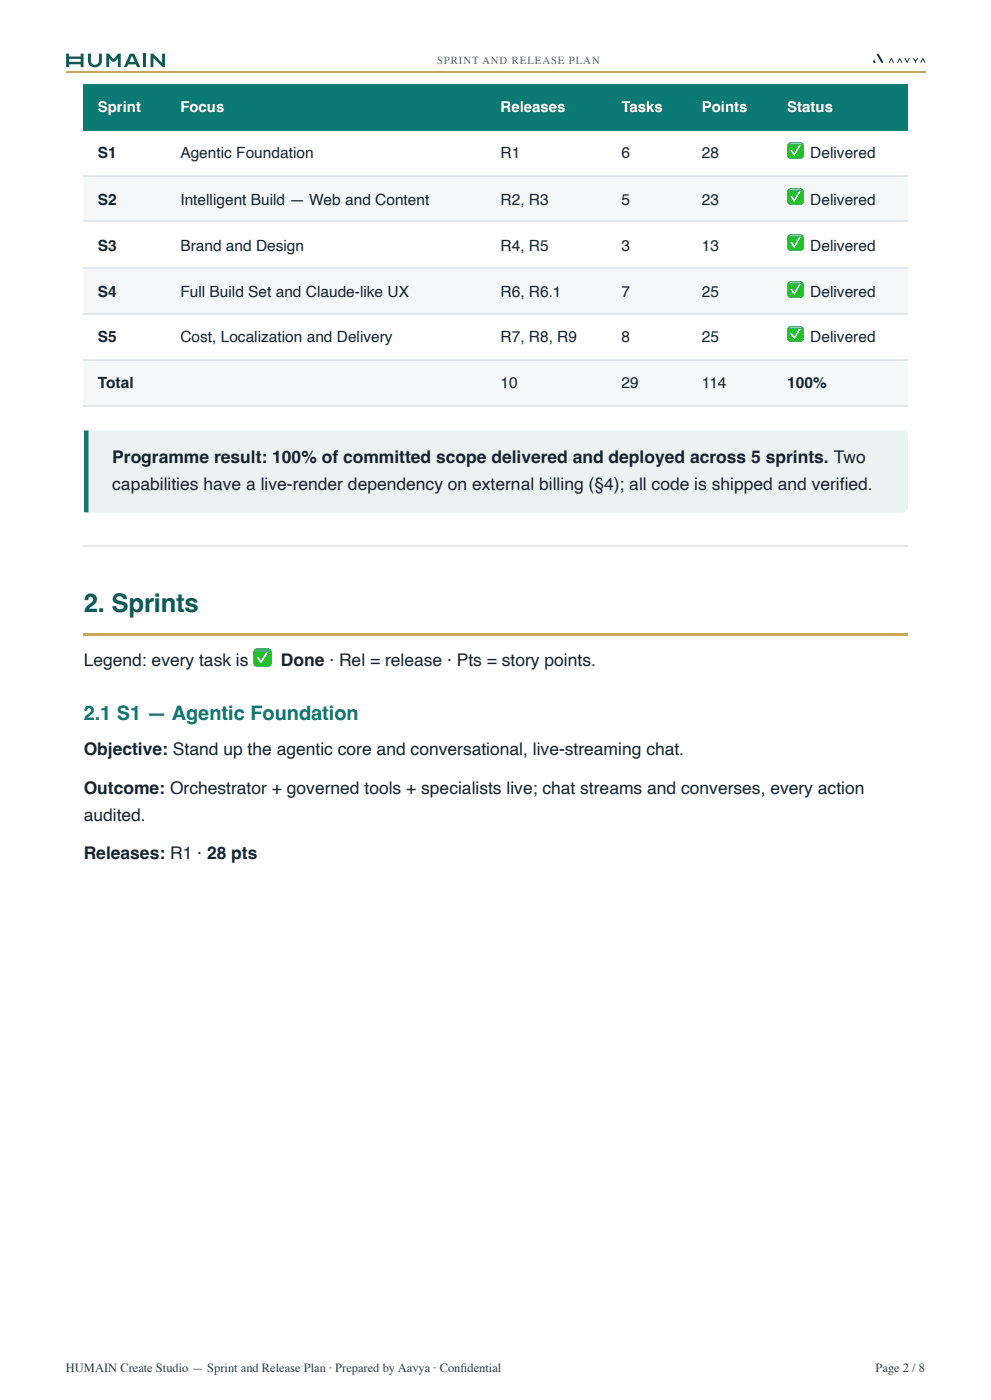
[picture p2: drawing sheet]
<svg xmlns="http://www.w3.org/2000/svg" width="210mm" height="297mm" viewBox="0 0 210 297" stroke-linecap="round" stroke-linejoin="round" font-family="sans-serif">
<defs><g id="words">
<text font-size="5.5" fill="#0a5c58" x="17.8" y="129.9">2. Sprints</text>
<text font-size="4.2" fill="#0b7a75" x="17.8" y="152.7">2.1 S1 — Agentic Foundation</text>
<g font-size="3.7" fill="#16242f">
<text x="23.8" y="98.2">Programme result: 100% of committed scope delivered and deployed across 5 sprints. Two</text>
<text x="23.8" y="104">capabilities have a live-render dependency on external billing (§4); all code is shipped and verifi ed.</text>
<text x="17.8" y="141.3">Legend: every task is ✅ Done · Rel = release · Pts = story points.</text>
<text x="17.8" y="160.1">Objective: Stand up the agentic core and conversational, live-streaming chat.</text>
<text x="17.8" y="168.5">Outcome: Orchestrator + governed tools + specialists live; chat streams and converses, every action</text>
<text x="17.8" y="174.1">audited.</text>
<text x="17.8" y="182.3">Releases: R1 · 28 pts</text>
</g>
<g font-size="3.3" fill="#16242f">
<text x="20.8" y="33.6">S1</text>
<text x="38.3" y="33.6">Agentic Foundation</text>
<text x="106.2" y="33.6">R1</text>
<text x="131.8" y="33.6">6</text>
<text x="148.9" y="33.6">28</text>
<text x="167" y="33.6">✅ Delivered</text>
<text x="20.8" y="43.4">S2</text>
<text x="38.3" y="43.4">Intelligent Build — Web and Content</text>
<text x="106.2" y="43.4">R2, R3</text>
<text x="131.8" y="43.4">5</text>
<text x="148.9" y="43.4">23</text>
<text x="167" y="43.4">✅ Delivered</text>
<text x="20.8" y="53.2">S3</text>
<text x="38.3" y="53.2">Brand and Design</text>
<text x="106.2" y="53.2">R4, R5</text>
<text x="131.8" y="53.2">3</text>
<text x="148.9" y="53.2">13</text>
<text x="167" y="53.2">✅ Delivered</text>
<text x="20.8" y="63">S4</text>
<text x="38.3" y="63">Full Build Set and Claude-like UX</text>
<text x="106.2" y="63">R6, R6.1</text>
<text x="131.8" y="63">7</text>
<text x="148.9" y="63">25</text>
<text x="167" y="63">✅ Delivered</text>
<text x="20.8" y="72.5">S5</text>
<text x="38.3" y="72.5">Cost, Localization and Delivery</text>
<text x="106.2" y="72.5">R7, R8, R9</text>
<text x="131.8" y="72.5">8</text>
<text x="148.9" y="72.5">25</text>
<text x="167" y="72.5">✅ Delivered</text>
<text x="20.8" y="82.3">Total</text>
<text x="106.2" y="82.3">10</text>
<text x="131.8" y="82.3">29</text>
<text x="148.9" y="82.3">114</text>
<text x="167" y="82.3">100%</text>
</g>
<g font-size="3.2" fill="#fff">
<text x="20.8" y="23.8">Sprint</text>
<text x="38.3" y="23.8">Focus</text>
<text x="106.2" y="23.8">Releases</text>
<text x="131.8" y="23.8">Tasks</text>
<text x="148.9" y="23.8">Points</text>
<text x="167" y="23.8">Status</text>
</g>
<g font-size="2.6" fill="#353c41">
<text x="14" y="291">HUMAIN Create Studio — Sprint and Release Plan · Prepared by Aavya · Confi dential</text>
<text x="185.7" y="291">Page 2 / 8</text>
</g>
<text font-size="2.3" fill="#576469" x="92.7" y="13.5">SPRINT AND RELEASE PLAN</text>
</g></defs>
<g fill="#0b7a75">
<path d="M17.7 18h17.5v9.8h-17.5z"/>
<path d="M35.2 18h68v9.8h-68z"/>
<path d="M103.2 18h25.7v9.8h-25.7z"/>
<path d="M128.9 18h16.9v9.8h-16.9z"/>
<path d="M145.8 18h18.2v9.8h-18.2z"/>
<path d="M164 18h28.6v9.8h-28.6z"/>
</g>
<g fill="#f5f8f8">
<path d="M17.7 37.3h17.5v9.8h-17.5z"/>
<path d="M35.2 37.3h68v9.8h-68z"/>
<path d="M103.2 37.3h25.7v9.8h-25.7z"/>
<path d="M128.9 37.3h16.9v9.8h-16.9z"/>
<path d="M145.8 37.3h18.2v9.8h-18.2z"/>
<path d="M164 37.3h28.6v9.8h-28.6z"/>
<path d="M17.7 56.9h17.5v9.8h-17.5z"/>
<path d="M35.2 56.9h68v9.8h-68z"/>
<path d="M103.2 56.9h25.7v9.8h-25.7z"/>
<path d="M128.9 56.9h16.9v9.8h-16.9z"/>
<path d="M145.8 56.9h18.2v9.8h-18.2z"/>
<path d="M164 56.9h28.6v9.8h-28.6z"/>
<path d="M17.7 76.2h17.5v9.8h-17.5z"/>
<path d="M35.2 76.2h68v9.8h-68z"/>
<path d="M103.2 76.2h25.7v9.8h-25.7z"/>
<path d="M128.9 76.2h16.9v9.8h-16.9z"/>
<path d="M145.8 76.2h18.2v9.8h-18.2z"/>
<path d="M164 76.2h28.6v9.8h-28.6z"/>
</g>
<path d="M17.7 37.4h174.9M17.7 47h174.9M17.7 56.8h174.9M17.7 66.5h174.9M17.7 76.3h174.9M17.7 86.1h174.9" fill="none" stroke="#e2e8ec" stroke-width=".26"/>
<path d="M18.3 91.3h173.3a1.06 1.06 0 0 1 1 1v15.4a1.06 1.06 0 0 1-1 1h-173.3z" fill="#eaf3f2"/>
<path d="M17.7 91.3h1.1v17.4h-1.1z" fill="#0b7a75"/>
<path d="M17.7 115.8h174.9" fill="none" stroke="#e2e8ec" stroke-width=".26"/>
<path d="M17.7 134.4h174.9v.5h-174.9z" fill="#c8a45c"/>
<path d="M14 15.2h182.3" fill="none" stroke="#c8a45c" stroke-width=".26"/>
<g fill="#0a5c58">
<path d="M18.7 11.4h.6v1.5a.87 .87 0 0 0 .8 .8 .87 .87 0 0 0 .9-.8v-1.5h.6v1.5a1.48 1.48 0 0 1-1.5 1.4 1.48 1.48 0 0 1-1.4-1.4z"/>
<path d="M22.5 11.4h.6l1 1.2 1-1.2h.5v2.8h-.6v-2l-.6 .9h-.6l-.6-.9v2h-.7z"/>
<path d="M30.4 11.4h.6v2.8h-.6z"/>
<path d="M31.9 11.4h.6l1.9 1.9v-1.9h.6v2.8h-.5l-2-1.9v1.9h-.6z"/>
<path d="M14 11.4v2.8h.6v-.6h2.5v.6h.6v-2.8h-.6v.6h-2.5v-.6zM14.6 12.5h2.5v.6h-2.5z"/>
<path d="M27.5 11.4l-1.2 2.8h.6l.3-.5h1.6l.3 .5h.6l-1.2-2.8zM28 11.9l.6 1.2h-1.2z"/>
</g>
<g fill="#0a2540">
<path d="M185.4 12.7l.4 .6-.6-.1zM186.1 11.4l.3 .1 .9 1.6v.2h-.3l-1-1.7z" fill-rule="evenodd"/>
<path d="M193.7 12.3h.2l.3 .6 .4-.6h.2l-.5 1h-.2zM191.9 12.3l.2 .1 .3 .6 .4-.6 .2-.1-.5 1h-.2zM189 12.3l.2 .1 .4 .9h-.2l-.3-.7-.3 .7h-.3zM190.8 12.3l.2 .1 .4 .9h-.2l-.3-.7-.4 .7h-.2zM195.7 12.3l.2 .1 .4 .9h-.2l-.3-.7-.4 .7h-.2z" fill-rule="evenodd"/>
</g>
<use href="#words"/>
</svg>
